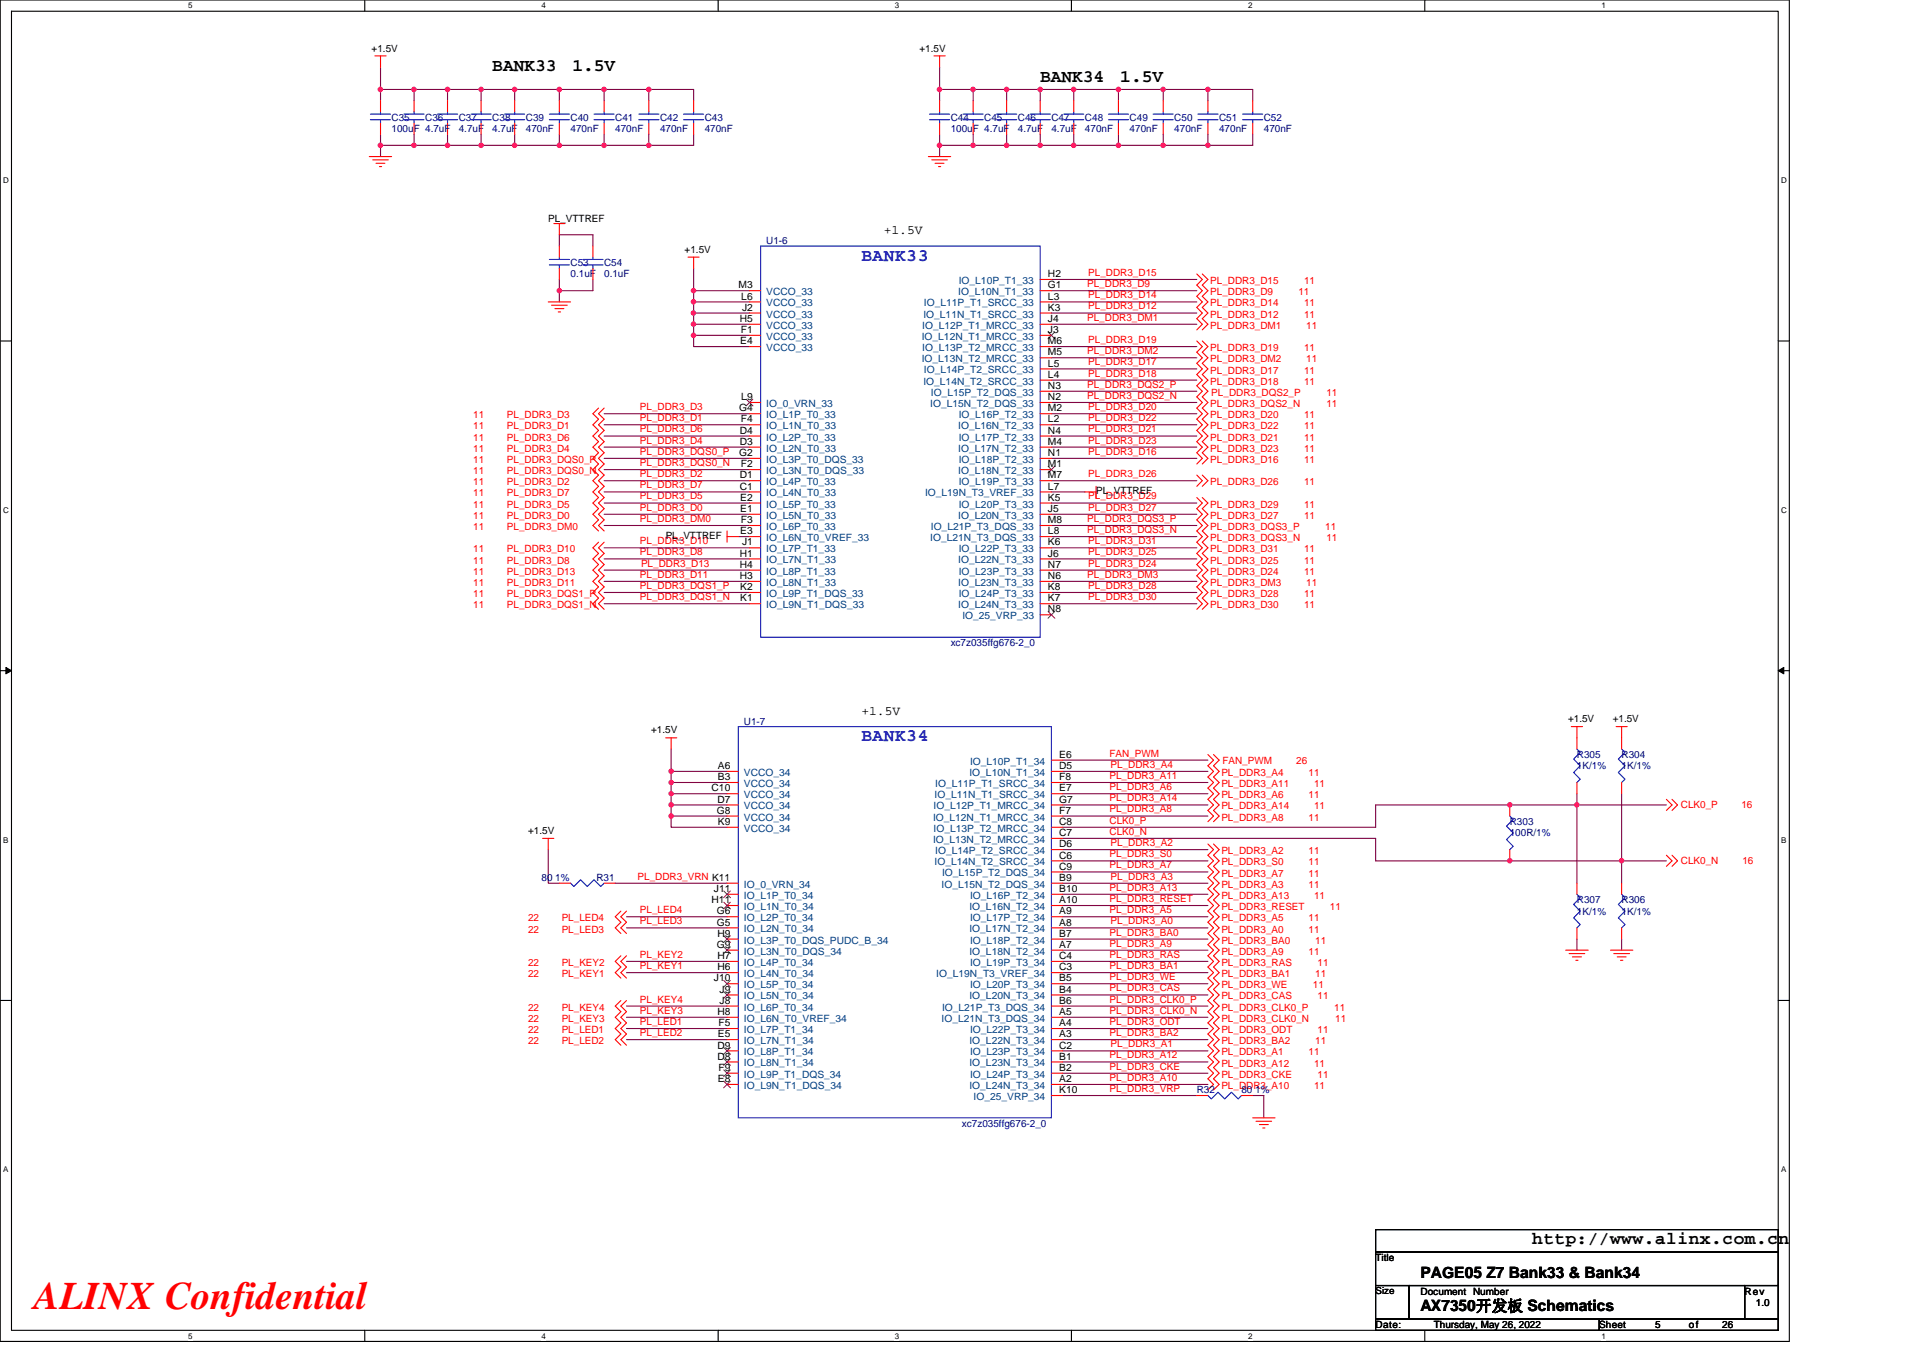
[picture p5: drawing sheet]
<svg xmlns="http://www.w3.org/2000/svg" width="297mm" height="210mm" viewBox="0 0 297 210" stroke-linecap="round" stroke-linejoin="round" font-family="sans-serif">
<defs><g id="words">
<text font-size="6" fill="#f00" x="5.2" y="202.3">ALINX Confidential</text>
<g font-size="2.8">
<text x="76" y="10.9">BANK33</text>
<text x="88.4" y="10.9">1.5V</text>
<text x="160.7" y="12.7">BANK34</text>
<text x="173.1" y="12.7">1.5V</text>
<text x="236.7" y="192.3">http://www.alinx.com.cn</text>
</g>
<g font-size="2.8" fill="#00f">
<text x="133.1" y="40.3">BANK33</text>
<text x="133.1" y="114.6">BANK34</text>
</g>
<g font-size="2.4">
<text x="219.4" y="197.4">PAGE05 Z7 Bank33 &amp; Bank34</text>
<text x="219.4" y="202.6">AX7350开发板 Schematics</text>
</g>
<g font-size="2">
<text x="136.5" y="36.2">+1.5V</text>
<text x="133.1" y="110.4">+1.5V</text>
</g>
<g font-size="1.5">
<text x="57.4" y="8">+1.5V</text>
<text x="142" y="8">+1.5V</text>
<text x="84.7" y="34.2">PL_VTTREF</text>
<text x="105.7" y="39.1">+1.5V</text>
<text x="114.1" y="44.6">M3</text>
<text x="114.5" y="46.3">L6</text>
<text x="161.9" y="46.3">L3</text>
<text x="161.9" y="44.6">G1</text>
<text x="161.9" y="42.8">H2</text>
<text x="114.3" y="49.7">H5</text>
<text x="114.3" y="53.2">E4</text>
<text x="114.4" y="51.5">F1</text>
<text x="114.6" y="48">J2</text>
<text x="161.9" y="48">K3</text>
<text x="161.9" y="49.7">J4</text>
<text x="161.9" y="51.5">J3</text>
<text x="161.9" y="53.2">M6</text>
<text x="161.9" y="56.6">L5</text>
<text x="161.9" y="58.4">L4</text>
<text x="161.9" y="54.9">M5</text>
<text x="114.2" y="63.6">G4</text>
<text x="114.4" y="65.3">F4</text>
<text x="114.5" y="61.8">L9</text>
<text x="161.9" y="65.3">L2</text>
<text x="161.9" y="63.6">M2</text>
<text x="161.9" y="60.1">N3</text>
<text x="161.9" y="61.8">N2</text>
<text x="114.2" y="70.5">G2</text>
<text x="114.3" y="67">D4</text>
<text x="114.3" y="68.7">D3</text>
<text x="161.9" y="68.7">M4</text>
<text x="161.9" y="67">N4</text>
<text x="161.9" y="70.5">N1</text>
<text x="114.3" y="73.9">D1</text>
<text x="114.3" y="75.6">C1</text>
<text x="114.3" y="77.4">E2</text>
<text x="114.4" y="72.2">F2</text>
<text x="161.9" y="72.2">M1</text>
<text x="161.9" y="73.9">M7</text>
<text x="161.9" y="75.6">L7</text>
<text x="161.9" y="77.4">K5</text>
<text x="169.3" y="76.4">PL_VTTREF</text>
<text x="102.8" y="83.3">PL_VTTREF</text>
<text x="114.3" y="79.1">E1</text>
<text x="114.3" y="82.6">E3</text>
<text x="114.4" y="80.8">F3</text>
<text x="161.9" y="79.1">J5</text>
<text x="161.9" y="80.8">M8</text>
<text x="161.9" y="82.6">L8</text>
<text x="114.3" y="86">H1</text>
<text x="114.3" y="87.7">H4</text>
<text x="114.3" y="89.5">H3</text>
<text x="114.6" y="84.3">J1</text>
<text x="161.9" y="86">J6</text>
<text x="161.9" y="89.5">N6</text>
<text x="161.9" y="84.3">K6</text>
<text x="161.9" y="87.7">N7</text>
<text x="114.3" y="91.2">K2</text>
<text x="114.3" y="92.9">K1</text>
<text x="161.9" y="92.9">K7</text>
<text x="161.9" y="94.6">N8</text>
<text x="161.9" y="91.2">K8</text>
<text x="100.6" y="113.3">+1.5V</text>
<text x="242.2" y="111.6">+1.5V</text>
<text x="249.1" y="111.6">+1.5V</text>
<text x="110.9" y="118.8">A6</text>
<text x="163.6" y="118.8">D5</text>
<text x="163.6" y="117.1">E6</text>
<text x="109.9" y="122.3">C10</text>
<text x="110.7" y="125.7">G8</text>
<text x="110.8" y="124">D7</text>
<text x="110.9" y="120.5">B3</text>
<text x="163.6" y="124">G7</text>
<text x="163.6" y="122.3">E7</text>
<text x="163.6" y="120.5">F8</text>
<text x="163.6" y="125.7">F7</text>
<text x="81.6" y="128.9">+1.5V</text>
<text x="110.9" y="127.5">K9</text>
<text x="163.6" y="127.5">C8</text>
<text x="163.6" y="130.9">D6</text>
<text x="163.6" y="129.2">C7</text>
<text x="110.3" y="137.8">J11</text>
<text x="163.6" y="132.7">C6</text>
<text x="163.6" y="136.1">B9</text>
<text x="163.6" y="137.8">B10</text>
<text x="163.6" y="134.4">C9</text>
<text x="109.9" y="139.6">H11</text>
<text x="110.7" y="141.3">G6</text>
<text x="110.7" y="143">G5</text>
<text x="163.6" y="139.6">A10</text>
<text x="163.6" y="143">A8</text>
<text x="163.6" y="141.3">A9</text>
<text x="110.7" y="146.5">G9</text>
<text x="110.8" y="144.7">H9</text>
<text x="110.8" y="148.2">H7</text>
<text x="110.8" y="149.9">H6</text>
<text x="163.6" y="146.5">A7</text>
<text x="163.6" y="149.9">C3</text>
<text x="163.6" y="144.7">B7</text>
<text x="163.6" y="148.2">C4</text>
<text x="110.3" y="151.6">J10</text>
<text x="111.2" y="153.4">J9</text>
<text x="111.2" y="155.1">J8</text>
<text x="163.6" y="153.4">B4</text>
<text x="163.6" y="151.6">B5</text>
<text x="163.6" y="155.1">B6</text>
<text x="110.8" y="156.8">H8</text>
<text x="110.9" y="160.3">E5</text>
<text x="111" y="158.6">F5</text>
<text x="163.6" y="160.3">A3</text>
<text x="163.6" y="156.8">A5</text>
<text x="163.6" y="158.6">A4</text>
<text x="110.8" y="162">D9</text>
<text x="110.8" y="163.7">D8</text>
<text x="110.9" y="167.2">E8</text>
<text x="111" y="165.5">F9</text>
<text x="163.6" y="163.7">B1</text>
<text x="163.6" y="167.2">A2</text>
<text x="163.6" y="162">C2</text>
<text x="163.6" y="165.5">B2</text>
<text x="163.6" y="168.9">K10</text>
<text x="212.5" y="194.9">Title</text>
<text x="212.5" y="200">Size</text>
<text x="219.4" y="200">Document Number</text>
<text x="269.5" y="200">Rev</text>
<text x="271.2" y="201.8">1.0</text>
<text x="212.5" y="205.2">Date:</text>
<text x="221.5" y="205.2">Thursday, May 26, 2022</text>
<text x="247" y="205.2">Sheet</text>
<text x="255.7" y="205.2">5</text>
<text x="260.9" y="205.2">of</text>
<text x="266" y="205.2">26</text>
</g>
<g font-size="1.5" fill="#000080">
<text x="60.5" y="18.7">C35</text>
<text x="60.5" y="20.4">100uF 4.7uF</text>
<text x="65.7" y="18.7">C36</text>
<text x="70.9" y="18.7">C37</text>
<text x="70.9" y="20.4">4.7uF</text>
<text x="76" y="18.7">C38</text>
<text x="76" y="20.4">4.7uF</text>
<text x="81.2" y="18.7">C39</text>
<text x="81.2" y="20.4">470nF</text>
<text x="88.1" y="18.7">C40</text>
<text x="88.1" y="20.4">470nF</text>
<text x="95" y="18.7">C41</text>
<text x="95" y="20.4">470nF</text>
<text x="102" y="18.7">C42</text>
<text x="102" y="20.4">470nF</text>
<text x="108.9" y="18.7">C43</text>
<text x="108.9" y="20.4">470nF</text>
<text x="146.9" y="18.7">C44</text>
<text x="146.9" y="20.4">100uF 4.7uF</text>
<text x="152" y="18.7">C45</text>
<text x="157.2" y="18.7">C46</text>
<text x="157.2" y="20.4">4.7uF</text>
<text x="162.4" y="18.7">C47</text>
<text x="162.4" y="20.4">4.7uF</text>
<text x="167.6" y="18.7">C48</text>
<text x="167.6" y="20.4">470nF</text>
<text x="174.5" y="18.7">C49</text>
<text x="174.5" y="20.4">470nF</text>
<text x="181.4" y="18.7">C50</text>
<text x="181.4" y="20.4">470nF</text>
<text x="188.3" y="18.7">C51</text>
<text x="188.3" y="20.4">470nF</text>
<text x="195.2" y="18.7">C52</text>
<text x="195.2" y="20.4">470nF</text>
<text x="88.1" y="41.1">C53</text>
<text x="93.3" y="41.1">C54</text>
<text x="118.4" y="37.7">U1-6</text>
<text x="88.1" y="42.9">0.1uF</text>
<text x="93.3" y="42.9">0.1uF</text>
<text x="146.9" y="99.9">xc7z035ffg676-2_0</text>
<text x="114.9" y="112">U1-7</text>
<text x="243.6" y="117.1">R305</text>
<text x="243.6" y="118.9">1K/1%</text>
<text x="250.5" y="117.1">R304</text>
<text x="250.5" y="118.9">1K/1%</text>
<text x="233.2" y="127.5">R303</text>
<text x="233.2" y="129.2">100R/1%</text>
<text x="83.6" y="136.1">80 1%</text>
<text x="92.1" y="136.1">R31</text>
<text x="243.6" y="139.6">R307</text>
<text x="243.6" y="141.3">1K/1%</text>
<text x="250.5" y="139.6">R306</text>
<text x="250.5" y="141.3">1K/1%</text>
<text x="184.9" y="169">R32</text>
<text x="191.8" y="169">80 1%</text>
<text x="148.6" y="174.1">xc7z035ffg676-2_0</text>
</g>
<g font-size="1.5" fill="#004080">
<text x="118.4" y="47.3">VCCO_33</text>
<text x="118.4" y="45.6">VCCO_33</text>
<text x="142.7" y="47.3">IO_L11P_T1_SRCC_33</text>
<text x="148" y="45.6">IO_L10N_T1_33</text>
<text x="148.1" y="43.9">IO_L10P_T1_33</text>
<text x="118.4" y="52.5">VCCO_33</text>
<text x="118.4" y="50.8">VCCO_33</text>
<text x="118.4" y="49.1">VCCO_33</text>
<text x="142.4" y="52.5">IO_L12N_T1_MRCC_33</text>
<text x="142.5" y="50.8">IO_L12P_T1_MRCC_33</text>
<text x="142.6" y="49.1">IO_L11N_T1_SRCC_33</text>
<text x="118.4" y="54.3">VCCO_33</text>
<text x="142.4" y="56">IO_L13N_T2_MRCC_33</text>
<text x="142.5" y="54.3">IO_L13P_T2_MRCC_33</text>
<text x="142.6" y="59.4">IO_L14N_T2_SRCC_33</text>
<text x="142.7" y="57.7">IO_L14P_T2_SRCC_33</text>
<text x="118.4" y="62.9">IO_0_VRN_33</text>
<text x="118.4" y="64.6">IO_L1P_T0_33</text>
<text x="143.7" y="62.9">IO_L15N_T2_DQS_33</text>
<text x="143.8" y="61.2">IO_L15P_T2_DQS_33</text>
<text x="148.1" y="64.6">IO_L16P_T2_33</text>
<text x="118.4" y="66.3">IO_L1N_T0_33</text>
<text x="118.4" y="68.1">IO_L2P_T0_33</text>
<text x="118.4" y="69.8">IO_L2N_T0_33</text>
<text x="118.4" y="71.5">IO_L3P_T0_DQS_33</text>
<text x="148" y="66.3">IO_L16N_T2_33</text>
<text x="148" y="69.8">IO_L17N_T2_33</text>
<text x="148.1" y="68.1">IO_L17P_T2_33</text>
<text x="148.1" y="71.5">IO_L18P_T2_33</text>
<text x="118.4" y="73.3">IO_L3N_T0_DQS_33</text>
<text x="118.4" y="75">IO_L4P_T0_33</text>
<text x="118.4" y="76.7">IO_L4N_T0_33</text>
<text x="142.9" y="76.7">IO_L19N_T3_VREF_33</text>
<text x="148" y="73.3">IO_L18N_T2_33</text>
<text x="148.1" y="75">IO_L19P_T3_33</text>
<text x="118.4" y="78.4">IO_L5P_T0_33</text>
<text x="118.4" y="80.2">IO_L5N_T0_33</text>
<text x="118.4" y="81.9">IO_L6P_T0_33</text>
<text x="118.4" y="83.6">IO_L6N_T0_VREF_33</text>
<text x="143.7" y="83.6">IO_L21N_T3_DQS_33</text>
<text x="143.8" y="81.9">IO_L21P_T3_DQS_33</text>
<text x="148" y="80.2">IO_L20N_T3_33</text>
<text x="148.1" y="78.4">IO_L20P_T3_33</text>
<text x="118.4" y="85.3">IO_L7P_T1_33</text>
<text x="118.4" y="87.1">IO_L7N_T1_33</text>
<text x="118.4" y="88.8">IO_L8P_T1_33</text>
<text x="148" y="87.1">IO_L22N_T3_33</text>
<text x="148.1" y="85.3">IO_L22P_T3_33</text>
<text x="148.1" y="88.8">IO_L23P_T3_33</text>
<text x="118.4" y="90.5">IO_L8N_T1_33</text>
<text x="118.4" y="92.2">IO_L9P_T1_DQS_33</text>
<text x="118.4" y="94">IO_L9N_T1_DQS_33</text>
<text x="148" y="90.5">IO_L23N_T3_33</text>
<text x="148" y="94">IO_L24N_T3_33</text>
<text x="148.1" y="92.2">IO_L24P_T3_33</text>
<text x="148.7" y="95.7">IO_25_VRP_33</text>
<text x="114.9" y="119.9">VCCO_34</text>
<text x="149.8" y="119.9">IO_L10N_T1_34</text>
<text x="149.8" y="118.2">IO_L10P_T1_34</text>
<text x="114.9" y="121.6">VCCO_34</text>
<text x="114.9" y="123.3">VCCO_34</text>
<text x="114.9" y="125.1">VCCO_34</text>
<text x="144.2" y="125.1">IO_L12P_T1_MRCC_34</text>
<text x="144.4" y="123.3">IO_L11N_T1_SRCC_34</text>
<text x="144.5" y="121.6">IO_L11P_T1_SRCC_34</text>
<text x="114.9" y="126.8">VCCO_34</text>
<text x="114.9" y="128.5">VCCO_34</text>
<text x="144.1" y="126.8">IO_L12N_T1_MRCC_34</text>
<text x="144.1" y="130.2">IO_L13N_T2_MRCC_34</text>
<text x="144.2" y="128.5">IO_L13P_T2_MRCC_34</text>
<text x="144.5" y="132">IO_L14P_T2_SRCC_34</text>
<text x="114.9" y="137.2">IO_0_VRN_34</text>
<text x="144.4" y="133.7">IO_L14N_T2_SRCC_34</text>
<text x="145.4" y="137.2">IO_L15N_T2_DQS_34</text>
<text x="145.5" y="135.4">IO_L15P_T2_DQS_34</text>
<text x="114.9" y="138.9">IO_L1P_T0_34</text>
<text x="114.9" y="140.6">IO_L1N_T0_34</text>
<text x="114.9" y="142.3">IO_L2P_T0_34</text>
<text x="149.8" y="140.6">IO_L16N_T2_34</text>
<text x="149.8" y="138.9">IO_L16P_T2_34</text>
<text x="149.8" y="142.3">IO_L17P_T2_34</text>
<text x="114.9" y="144.1">IO_L2N_T0_34</text>
<text x="114.9" y="145.8">IO_L3P_T0_DQS_PUDC_B_34</text>
<text x="114.9" y="147.5">IO_L3N_T0_DQS_34</text>
<text x="114.9" y="149.2">IO_L4P_T0_34</text>
<text x="149.8" y="144.1">IO_L17N_T2_34</text>
<text x="149.8" y="147.5">IO_L18N_T2_34</text>
<text x="149.8" y="145.8">IO_L18P_T2_34</text>
<text x="149.8" y="149.2">IO_L19P_T3_34</text>
<text x="114.9" y="151">IO_L4N_T0_34</text>
<text x="114.9" y="152.7">IO_L5P_T0_34</text>
<text x="114.9" y="154.4">IO_L5N_T0_34</text>
<text x="144.6" y="151">IO_L19N_T3_VREF_34</text>
<text x="149.8" y="154.4">IO_L20N_T3_34</text>
<text x="149.8" y="152.7">IO_L20P_T3_34</text>
<text x="114.9" y="156.1">IO_L6P_T0_34</text>
<text x="114.9" y="157.9">IO_L6N_T0_VREF_34</text>
<text x="114.9" y="159.6">IO_L7P_T1_34</text>
<text x="114.9" y="161.3">IO_L7N_T1_34</text>
<text x="145.4" y="157.9">IO_L21N_T3_DQS_34</text>
<text x="145.5" y="156.1">IO_L21P_T3_DQS_34</text>
<text x="149.8" y="161.3">IO_L22N_T3_34</text>
<text x="149.8" y="159.6">IO_L22P_T3_34</text>
<text x="114.9" y="163.1">IO_L8P_T1_34</text>
<text x="114.9" y="164.8">IO_L8N_T1_34</text>
<text x="114.9" y="166.5">IO_L9P_T1_DQS_34</text>
<text x="149.8" y="164.8">IO_L23N_T3_34</text>
<text x="149.8" y="163.1">IO_L23P_T3_34</text>
<text x="149.8" y="166.5">IO_L24P_T3_34</text>
<text x="114.9" y="168.3">IO_L9N_T1_DQS_34</text>
<text x="149.8" y="168.3">IO_L24N_T3_34</text>
<text x="150.4" y="170">IO_25_VRP_34</text>
</g>
<g font-size="1.5" fill="#f00">
<text x="167.9" y="44.4">PL_DDR3_D9</text>
<text x="168.1" y="46.1">PL_DDR3_D14</text>
<text x="168.1" y="47.8">PL_DDR3_D12</text>
<text x="168.1" y="42.6">PL_DDR3_D15</text>
<text x="186.9" y="47.3">PL_DDR3_D14</text>
<text x="186.9" y="45.6">PL_DDR3_D9</text>
<text x="186.9" y="43.9">PL_DDR3_D15</text>
<text x="200.6" y="45.6">11</text>
<text x="201.4" y="47.3">11</text>
<text x="201.4" y="43.9">11</text>
<text x="167.9" y="49.6">PL_DDR3_DM1</text>
<text x="168.1" y="53">PL_DDR3_D19</text>
<text x="186.9" y="50.8">PL_DDR3_DM1</text>
<text x="186.9" y="49.1">PL_DDR3_D12</text>
<text x="201.4" y="49.1">11</text>
<text x="201.8" y="50.8">11</text>
<text x="167.9" y="59.9">PL_DDR3_DQS2_P</text>
<text x="167.9" y="54.7">PL_DDR3_DM2</text>
<text x="168.1" y="58.2">PL_DDR3_D18</text>
<text x="168.1" y="56.5">PL_DDR3_D17</text>
<text x="186.9" y="54.3">PL_DDR3_D19</text>
<text x="186.9" y="59.4">PL_DDR3_D18</text>
<text x="186.9" y="57.7">PL_DDR3_D17</text>
<text x="186.9" y="56">PL_DDR3_DM2</text>
<text x="201.4" y="54.3">11</text>
<text x="201.4" y="59.4">11</text>
<text x="201.4" y="57.7">11</text>
<text x="201.8" y="56">11</text>
<text x="73.1" y="64.6">11</text>
<text x="78.3" y="64.6">PL_DDR3_D3</text>
<text x="98.8" y="65.1">PL_DDR3_D1</text>
<text x="98.8" y="63.4">PL_DDR3_D3</text>
<text x="167.9" y="61.6">PL_DDR3_DQS2_N</text>
<text x="168.1" y="63.4">PL_DDR3_D20</text>
<text x="168.1" y="65.1">PL_DDR3_D22</text>
<text x="186.9" y="62.9">PL_DDR3_DQS2_N</text>
<text x="186.9" y="64.6">PL_DDR3_D20</text>
<text x="187.1" y="61.2">PL_DDR3_DQS2_P</text>
<text x="201.4" y="64.6">11</text>
<text x="204.9" y="62.9">11</text>
<text x="204.9" y="61.2">11</text>
<text x="73.1" y="66.4">11</text>
<text x="73.1" y="71.5">11</text>
<text x="73.1" y="69.8">11</text>
<text x="73.1" y="68.1">11</text>
<text x="78.3" y="66.4">PL_DDR3_D1</text>
<text x="78.3" y="71.5">PL_DDR3_DQS0_P</text>
<text x="78.3" y="69.8">PL_DDR3_D4</text>
<text x="78.3" y="68.1">PL_DDR3_D6</text>
<text x="98.8" y="70.3">PL_DDR3_DQS0_P</text>
<text x="98.8" y="68.5">PL_DDR3_D4</text>
<text x="98.8" y="66.8">PL_DDR3_D6</text>
<text x="168.1" y="68.5">PL_DDR3_D23</text>
<text x="168.1" y="70.3">PL_DDR3_D16</text>
<text x="168.1" y="66.8">PL_DDR3_D21</text>
<text x="186.9" y="69.8">PL_DDR3_D23</text>
<text x="186.9" y="71.5">PL_DDR3_D16</text>
<text x="186.9" y="66.4">PL_DDR3_D22</text>
<text x="186.9" y="68.1">PL_DDR3_D21</text>
<text x="201.4" y="69.8">11</text>
<text x="201.4" y="71.5">11</text>
<text x="201.4" y="66.4">11</text>
<text x="201.4" y="68.1">11</text>
<text x="73.1" y="73.3">11</text>
<text x="73.1" y="75">11</text>
<text x="73.1" y="76.7">11</text>
<text x="78.3" y="73.3">PL_DDR3_DQS0_N</text>
<text x="78.3" y="75">PL_DDR3_D2</text>
<text x="78.3" y="76.7">PL_DDR3_D7</text>
<text x="98.8" y="72">PL_DDR3_DQS0_N</text>
<text x="98.8" y="73.7">PL_DDR3_D2</text>
<text x="98.8" y="77.2">PL_DDR3_D5</text>
<text x="98.8" y="75.5">PL_DDR3_D7</text>
<text x="168.1" y="77.2">PL_DDR3_D29</text>
<text x="168.1" y="73.7">PL_DDR3_D26</text>
<text x="186.9" y="75">PL_DDR3_D26</text>
<text x="201.4" y="75">11</text>
<text x="73.1" y="81.9">11</text>
<text x="73.1" y="78.4">11</text>
<text x="73.1" y="80.2">11</text>
<text x="78.3" y="81.9">PL_DDR3_DM0</text>
<text x="78.3" y="78.4">PL_DDR3_D5</text>
<text x="78.3" y="80.2">PL_DDR3_D0</text>
<text x="98.8" y="80.6">PL_DDR3_DM0</text>
<text x="98.8" y="78.9">PL_DDR3_D0</text>
<text x="167.9" y="80.6">PL_DDR3_DQS3_P</text>
<text x="167.9" y="82.4">PL_DDR3_DQS3_N</text>
<text x="168.1" y="78.9">PL_DDR3_D27</text>
<text x="186.9" y="81.9">PL_DDR3_DQS3_P</text>
<text x="186.9" y="83.6">PL_DDR3_DQS3_N</text>
<text x="186.9" y="80.2">PL_DDR3_D27</text>
<text x="186.9" y="78.4">PL_DDR3_D29</text>
<text x="201.4" y="80.2">11</text>
<text x="201.4" y="78.4">11</text>
<text x="204.7" y="81.9">11</text>
<text x="204.9" y="83.6">11</text>
<text x="73.1" y="88.8">11</text>
<text x="73.1" y="87.1">11</text>
<text x="73.1" y="85.3">11</text>
<text x="78.3" y="88.8">PL_DDR3_D13</text>
<text x="78.3" y="87.1">PL_DDR3_D8</text>
<text x="78.3" y="85.3">PL_DDR3_D10</text>
<text x="98.8" y="89.3">PL_DDR3_D11</text>
<text x="98.8" y="85.8">PL_DDR3_D8</text>
<text x="98.8" y="84.1">PL_DDR3_D10</text>
<text x="99" y="87.5">PL_DDR3_D13</text>
<text x="167.9" y="89.3">PL_DDR3_DM3</text>
<text x="168.1" y="84.1">PL_DDR3_D31</text>
<text x="168.1" y="85.8">PL_DDR3_D25</text>
<text x="168.1" y="87.5">PL_DDR3_D24</text>
<text x="186.9" y="85.3">PL_DDR3_D31</text>
<text x="186.9" y="87.1">PL_DDR3_D25</text>
<text x="186.9" y="88.8">PL_DDR3_D24</text>
<text x="201.4" y="85.3">11</text>
<text x="201.4" y="87.1">11</text>
<text x="201.4" y="88.8">11</text>
<text x="73.1" y="90.5">11</text>
<text x="73.1" y="92.3">11</text>
<text x="73.1" y="94">11</text>
<text x="78.3" y="90.5">PL_DDR3_D11</text>
<text x="78.3" y="92.3">PL_DDR3_DQS1_P</text>
<text x="78.3" y="94">PL_DDR3_DQS1_N</text>
<text x="98.8" y="91">PL_DDR3_DQS1_P</text>
<text x="98.8" y="92.7">PL_DDR3_DQS1_N</text>
<text x="168.1" y="91">PL_DDR3_D28</text>
<text x="168.1" y="92.7">PL_DDR3_D30</text>
<text x="186.9" y="92.3">PL_DDR3_D28</text>
<text x="186.9" y="90.5">PL_DDR3_DM3</text>
<text x="186.9" y="94">PL_DDR3_D30</text>
<text x="201.4" y="92.3">11</text>
<text x="201.4" y="94">11</text>
<text x="201.8" y="90.5">11</text>
<text x="171.4" y="116.9">FAN_PWM</text>
<text x="171.6" y="118.6">PL_DDR3_A4</text>
<text x="188.7" y="119.9">PL_DDR3_A4</text>
<text x="188.8" y="118">FAN_PWM</text>
<text x="200.2" y="118">26</text>
<text x="202.1" y="119.9">11</text>
<text x="171.4" y="120.4">PL_DDR3_A11</text>
<text x="171.4" y="122.1">PL_DDR3_A6</text>
<text x="171.4" y="123.8">PL_DDR3_A14</text>
<text x="171.4" y="125.5">PL_DDR3_A8</text>
<text x="188.7" y="121.6">PL_DDR3_A11</text>
<text x="188.7" y="123.3">PL_DDR3_A6</text>
<text x="188.7" y="125.1">PL_DDR3_A14</text>
<text x="202.1" y="123.3">11</text>
<text x="203" y="121.6">11</text>
<text x="203" y="125.1">11</text>
<text x="259.6" y="124.9">CLK0_P</text>
<text x="269" y="124.9">16</text>
<text x="171.4" y="127.3">CLK0_P</text>
<text x="171.4" y="129">CLK0_N</text>
<text x="171.6" y="130.7">PL_DDR3_A2</text>
<text x="188.7" y="132">PL_DDR3_A2</text>
<text x="188.7" y="126.8">PL_DDR3_A8</text>
<text x="202.1" y="132">11</text>
<text x="202.1" y="126.8">11</text>
<text x="98.5" y="135.9">PL_DDR3_VRN K11</text>
<text x="171.4" y="134.2">PL_DDR3_A7</text>
<text x="171.4" y="137.6">PL_DDR3_A13</text>
<text x="171.4" y="132.5">PL_DDR3_S0</text>
<text x="171.6" y="135.9">PL_DDR3_A3</text>
<text x="188.7" y="135.4">PL_DDR3_A7</text>
<text x="188.7" y="137.2">PL_DDR3_A3</text>
<text x="188.7" y="133.7">PL_DDR3_S0</text>
<text x="202.1" y="135.4">11</text>
<text x="202.1" y="137.2">11</text>
<text x="202.1" y="133.7">11</text>
<text x="259.6" y="133.5">CLK0_N</text>
<text x="269.2" y="133.5">16</text>
<text x="81.6" y="142.3">22</text>
<text x="86.8" y="142.3">PL_LED4</text>
<text x="98.8" y="142.8">PL_LED3</text>
<text x="98.8" y="141.1">PL_LED4</text>
<text x="171.4" y="141.1">PL_DDR3_A5</text>
<text x="171.4" y="139.4">PL_DDR3_RESET</text>
<text x="171.6" y="142.8">PL_DDR3_A0</text>
<text x="188.7" y="138.9">PL_DDR3_A13</text>
<text x="188.7" y="140.6">PL_DDR3_RESET</text>
<text x="188.7" y="142.3">PL_DDR3_A5</text>
<text x="202.1" y="142.3">11</text>
<text x="203" y="138.9">11</text>
<text x="205.4" y="140.6">11</text>
<text x="81.6" y="144.1">22</text>
<text x="81.6" y="149.2">22</text>
<text x="86.8" y="144.1">PL_LED3</text>
<text x="86.8" y="149.2">PL_KEY2</text>
<text x="98.8" y="149.7">PL_KEY1</text>
<text x="98.8" y="148">PL_KEY2</text>
<text x="171.4" y="149.7">PL_DDR3_BA1</text>
<text x="171.4" y="146.3">PL_DDR3_A9</text>
<text x="171.4" y="148">PL_DDR3_RAS</text>
<text x="171.4" y="144.5">PL_DDR3_BA0</text>
<text x="188.7" y="147.5">PL_DDR3_A9</text>
<text x="188.7" y="149.2">PL_DDR3_RAS</text>
<text x="188.7" y="144.1">PL_DDR3_A0</text>
<text x="188.7" y="145.8">PL_DDR3_BA0</text>
<text x="202.1" y="147.5">11</text>
<text x="202.1" y="144.1">11</text>
<text x="203.2" y="145.8">11</text>
<text x="203.5" y="149.2">11</text>
<text x="81.6" y="151">22</text>
<text x="86.8" y="151">PL_KEY1</text>
<text x="98.8" y="154.9">PL_KEY4</text>
<text x="171.4" y="154.9">PL_DDR3_CLK0_P</text>
<text x="171.4" y="151.4">PL_DDR3_WE</text>
<text x="171.4" y="153.2">PL_DDR3_CAS</text>
<text x="188.7" y="151">PL_DDR3_BA1</text>
<text x="188.7" y="152.7">PL_DDR3_WE</text>
<text x="188.7" y="154.4">PL_DDR3_CAS</text>
<text x="202.8" y="152.7">11</text>
<text x="203.2" y="151">11</text>
<text x="203.5" y="154.4">11</text>
<text x="81.6" y="159.6">22</text>
<text x="81.6" y="161.4">22</text>
<text x="81.6" y="156.2">22</text>
<text x="81.6" y="157.9">22</text>
<text x="86.8" y="159.6">PL_LED1</text>
<text x="86.8" y="161.4">PL_LED2</text>
<text x="86.8" y="156.2">PL_KEY4</text>
<text x="86.8" y="157.9">PL_KEY3</text>
<text x="98.8" y="158.4">PL_LED1</text>
<text x="98.8" y="160.1">PL_LED2</text>
<text x="98.8" y="156.6">PL_KEY3</text>
<text x="171.4" y="158.4">PL_DDR3_ODT</text>
<text x="171.4" y="160.1">PL_DDR3_BA2</text>
<text x="171.4" y="156.6">PL_DDR3_CLK0_N</text>
<text x="171.6" y="161.8">PL_DDR3_A1</text>
<text x="188.7" y="156.2">PL_DDR3_CLK0_P</text>
<text x="188.7" y="159.6">PL_DDR3_ODT</text>
<text x="188.7" y="161.4">PL_DDR3_BA2</text>
<text x="188.7" y="157.9">PL_DDR3_CLK0_N</text>
<text x="203.2" y="161.4">11</text>
<text x="203.5" y="159.6">11</text>
<text x="206.1" y="156.2">11</text>
<text x="206.3" y="157.9">11</text>
<text x="171.4" y="163.5">PL_DDR3_A12</text>
<text x="171.4" y="165.3">PL_DDR3_CKE</text>
<text x="171.4" y="167">PL_DDR3_A10</text>
<text x="188.7" y="163.1">PL_DDR3_A1</text>
<text x="188.7" y="164.8">PL_DDR3_A12</text>
<text x="188.7" y="166.5">PL_DDR3_CKE</text>
<text x="202.1" y="163.1">11</text>
<text x="203" y="164.8">11</text>
<text x="203.5" y="166.5">11</text>
<text x="171.4" y="168.7">PL_DDR3_VRP</text>
<text x="188.7" y="168.3">PL_DDR3_A10</text>
<text x="203" y="168.3">11</text>
</g>
<g font-size="1.2">
<text x="29.1" y="1.3">5</text>
<text x="83.6" y="1.3">4</text>
<text x="138.2" y="1.3">3</text>
<text x="192.8" y="1.3">2</text>
<text x="247.4" y="1.3">1</text>
<text x=".5" y="28.3">D</text>
<text x="275.1" y="28.3">D</text>
<text x=".5" y="79.2">C</text>
<text x="275.1" y="79.2">C</text>
<text x=".5" y="130.2">B</text>
<text x="275.1" y="130.2">B</text>
<text x=".5" y="181.1">A</text>
<text x="275.1" y="181.1">A</text>
<text x="29.1" y="206.8">5</text>
<text x="83.6" y="206.8">4</text>
<text x="138.2" y="206.8">3</text>
<text x="192.8" y="206.8">2</text>
<text x="247.4" y="206.8">1</text>
</g>
</g></defs>
<path d="M0 0h276.4v207.3h-276.4zM1.8 1.7h272.9v203.8h-272.9z" fill="none" stroke="#000" stroke-width=".17"/>
<g fill="#fff">
<path d="M29.1 .2h.6v1.4h-.6z"/>
<path d="M29.1 205.7h.6v1.4h-.6z"/>
</g>
<path d="M56.3 0v1.7M56.3 205.5v1.8" fill="none" stroke="#000" stroke-width=".17"/>
<g fill="#fff">
<path d="M83.6 .2h.7v1.4h-.7z"/>
<path d="M83.6 205.7h.7v1.4h-.7z"/>
</g>
<path d="M110.9 0v1.7M110.9 205.5v1.8" fill="none" stroke="#000" stroke-width=".17"/>
<g fill="#fff">
<path d="M138.2 .2h.7v1.4h-.7z"/>
<path d="M138.2 205.7h.7v1.4h-.7z"/>
</g>
<path d="M165.5 0v1.7M165.5 205.5v1.8" fill="none" stroke="#000" stroke-width=".17"/>
<g fill="#fff">
<path d="M192.8 .2h.6v1.4h-.6z"/>
<path d="M192.8 205.7h.6v1.4h-.6z"/>
</g>
<path d="M220.1 0v1.7M220.1 205.5v1.8" fill="none" stroke="#000" stroke-width=".17"/>
<g fill="#fff">
<path d="M247.4 .2h.6v1.4h-.6z"/>
<path d="M247.4 205.7h.6v1.4h-.6z"/>
<path d="M.5 27.2h.8v1.4h-.8z"/>
<path d="M275.1 27.2h.9v1.4h-.9z"/>
<path d="M.5 78.1h.8v1.4h-.8z"/>
<path d="M275.1 78.1h.9v1.4h-.9z"/>
</g>
<path d="M0 52.7h1.8M274.7 52.7h1.7" fill="none" stroke="#000" stroke-width=".17"/>
<g fill="#fff">
<path d="M.5 129.1h.8v1.4h-.8z"/>
<path d="M275.1 129.1h.8v1.4h-.8z"/>
</g>
<path d="M0 103.6h1.8M274.7 103.6h1.7" fill="none" stroke="#000" stroke-width=".17"/>
<path d="M.9 103.1l.9 .5-.9 .5zM274.7 103.6l.8-.5v1z" fill="#000" stroke="#000" stroke-width=".15"/>
<g fill="#fff">
<path d="M.5 180h.8v1.4h-.8z"/>
<path d="M275.1 180h.8v1.4h-.8z"/>
</g>
<path d="M0 154.6h1.8M274.7 154.6h1.7M212.5 190h62.2v3.5h-62.2zM212.5 193.5h62.2v5.1h-62.2zM212.5 198.6h5.2v5.2h-5.2zM217.7 198.6h51.8v5.2h-51.8zM269.5 198.6h5.2v5.2h-5.2zM212.5 203.8h34.5v1.7h-34.5zM247 203.8h27.7v1.7h-27.7z" fill="none" stroke="#000" stroke-width=".17"/>
<g fill="none" stroke="#800040" stroke-width=".17">
<path d="M58.8 13.8h5.2M58.8 13.8v1.8M58.8 10.4v3.4M64 13.8h5.1M64 13.8v1.8M69.1 13.8h5.2M69.1 13.8v1.8M74.3 13.8v1.8M74.3 13.8h5.2M79.5 13.8h6.9M79.5 13.8v1.8M86.4 13.8v1.8"/>
<path d="M86.4 13.8h6.9M93.3 13.8h6.9M93.3 13.8v1.8M100.2 13.8h6.9v1.8M100.2 13.8v1.8M145.1 13.8v1.8M145.1 10.4v3.4M145.1 13.8h5.2M150.3 13.8v1.8M150.3 13.8h5.2M155.5 13.8v1.8M155.5 13.8h5.2"/>
<path d="M160.7 13.8h5.2M160.7 13.8v1.8M165.9 13.8h6.9M165.9 13.8v1.8M172.8 13.8h6.9M172.8 13.8v1.8M179.7 13.8h6.9M179.7 13.8v1.8M186.6 13.8h6.9v1.8M186.6 13.8v1.8M58.8 22.5v1.7M58.8 20.7v1.8"/>
<path d="M58.8 22.5h5.2M64 20.7v1.8M64 22.5h5.1M69.1 22.5h5.2M69.1 20.7v1.8M74.3 22.5h5.2M74.3 20.7v1.8M79.5 22.5h6.9M79.5 20.7v1.8M86.4 20.7v1.8M86.4 22.5h6.9M91.6 38v-1.7h-5.2v1.7"/>
<path d="M93.3 22.5h6.9M93.3 20.7v1.8M100.2 20.7v1.8M107.1 20.7v1.8h-6.9M145.1 22.5h5.2M145.1 22.5v1.7M145.1 20.7v1.8M150.3 22.5h5.2M150.3 20.7v1.8M155.5 20.7v1.8M155.5 22.5h5.2M160.7 20.7v1.8"/>
<path d="M160.7 22.5h5.2M165.9 22.5h6.9M165.9 20.7v1.8M172.8 22.5h6.9M172.8 20.7v1.8M179.7 22.5h6.9M179.7 20.7v1.8M186.6 20.7v1.8M193.5 20.7v1.8h-6.9M86.4 43.2v3.5M91.6 43.2v1.7h-5.2M107.1 46.7v1.7"/>
<path d="M107.1 51.8v1.8h8.7M107.1 50.1v1.7h8.7M107.1 48.4v1.7h8.7M107.1 48.4h8.7M107.1 44.9v1.8h8.7M107.1 41.5v3.4h8.7M162.4 44.9h22.5M162.4 46.7h22.5M162.4 50.1h22.5M162.4 48.4h22.5M162.4 43.2h22.5M162.4 53.6h22.5"/>
<path d="M162.4 58.7h22.5M162.4 57h22.5M162.4 55.3h22.5M93.3 65.6h22.5M93.3 70.8h22.5M93.3 72.6h22.5M93.3 63.9h22.5M93.3 74.3h22.5M93.3 77.7h22.5M93.3 79.5h22.5M93.3 69.1h22.5M93.3 76h22.5"/>
<path d="M93.3 67.4h22.5M162.4 76h5.2M162.4 60.5h22.5M162.4 62.2h22.5M162.4 63.9h22.5M162.4 69.1h22.5M162.4 79.5h22.5M162.4 77.7h22.5M162.4 74.3h22.5M162.4 70.8h22.5M162.4 65.6h22.5M162.4 67.4h22.5"/>
<path d="M93.3 88.1h22.5M93.3 81.2h22.5M93.3 89.8h22.5M93.3 91.5h22.5M93.3 93.3h22.5M93.3 86.4h22.5M93.3 84.6h22.5M114 82.9h1.8M162.4 81.2h22.5M162.4 82.9h22.5M162.4 84.6h22.5M162.4 91.5h22.5"/>
<path d="M162.4 86.4h22.5M162.4 88.1h22.5M162.4 89.8h22.5M162.4 93.3h22.5M103.7 119.2v1.7M103.7 115.7v3.5M103.7 119.2h8.6M164.1 119.2h22.5M164.1 117.5h22.5M84.7 131.3v5.2h1.7M95 136.5h17.3M103.7 124.4v1.7"/>
<path d="M103.7 122.6v1.8M103.7 120.9v1.7M103.7 126.1v1.7h8.6M103.7 126.1h8.6M103.7 124.4h8.6M103.7 122.6h8.6M103.7 120.9h8.6M164.1 134.7h22.5M164.1 129.5h48.4v3.5h38M164.1 138.2h22.5M164.1 120.9h22.5M164.1 131.3h22.5"/>
<path d="M164.1 122.6h22.5M164.1 136.5h22.5M164.1 124.4h22.5M164.1 126.1h22.5M164.1 139.9h22.5M164.1 133h22.5M243.6 124.4h-31.1v3.4h-48.4M243.6 124.4h13.8M243.6 124.4v12.1M243.6 122.6v1.8M250.5 133h6.9M250.5 122.6v10.4"/>
<path d="M250.5 133v3.5M96.8 158.9h15.5M96.8 143.4h15.5M96.8 141.6h15.5M96.8 150.3h15.5M96.8 148.5h15.5M96.8 157.2h15.5M96.8 155.4h15.5M164.1 150.3h22.5M164.1 146.8h22.5M164.1 141.6h22.5M164.1 143.4h22.5"/>
<path d="M164.1 145.1h22.5M164.1 148.5h22.5M164.1 155.4h22.5M164.1 158.9h22.5M164.1 157.2h22.5M164.1 152h22.5M164.1 153.7h22.5M243.6 145.1v1.7M250.5 145.1v1.7M96.8 160.6h15.5M164.1 169.3h20.8M164.1 162.4h22.5"/>
<path d="M164.1 164.1h22.5M164.1 167.6h22.5M164.1 160.6h22.5M164.1 165.8h22.5M193.5 169.3h1.7v3.4"/>
</g>
<g fill="#f0f" stroke="#f0f" stroke-width=".17">
<circle cx="86.4" cy="22.5" r=".34"/>
<circle cx="86.4" cy="13.8" r=".34"/>
<circle cx="58.8" cy="13.8" r=".34"/>
<circle cx="58.8" cy="22.5" r=".34"/>
<circle cx="63.9" cy="22.5" r=".34"/>
<circle cx="93.3" cy="22.5" r=".34"/>
<circle cx="100.2" cy="22.5" r=".34"/>
<circle cx="79.5" cy="13.8" r=".34"/>
<circle cx="74.3" cy="13.8" r=".34"/>
<circle cx="69.1" cy="13.8" r=".34"/>
<circle cx="93.3" cy="13.8" r=".34"/>
<circle cx="100.2" cy="13.8" r=".34"/>
<circle cx="63.9" cy="13.8" r=".34"/>
<circle cx="74.3" cy="22.5" r=".34"/>
<circle cx="69.1" cy="22.5" r=".34"/>
<circle cx="79.5" cy="22.5" r=".34"/>
<circle cx="107.1" cy="51.8" r=".34"/>
<circle cx="107.1" cy="50.1" r=".34"/>
<circle cx="107.1" cy="48.4" r=".34"/>
<circle cx="107.1" cy="46.6" r=".34"/>
<circle cx="107.1" cy="44.9" r=".33"/>
<circle cx="103.7" cy="126.1" r=".34"/>
<circle cx="103.7" cy="124.4" r=".34"/>
<circle cx="103.7" cy="122.6" r=".33"/>
<circle cx="103.7" cy="120.9" r=".34"/>
<circle cx="103.7" cy="119.2" r=".34"/>
<circle cx="150.3" cy="13.8" r=".34"/>
<circle cx="145.1" cy="13.8" r=".34"/>
<circle cx="145.1" cy="22.5" r=".34"/>
<circle cx="186.6" cy="22.5" r=".34"/>
<circle cx="165.8" cy="13.8" r=".34"/>
<circle cx="160.7" cy="13.8" r=".34"/>
<circle cx="155.5" cy="13.8" r=".34"/>
<circle cx="186.6" cy="13.8" r=".34"/>
<circle cx="179.7" cy="13.8" r=".34"/>
<circle cx="172.8" cy="13.8" r=".34"/>
<circle cx="155.5" cy="22.5" r=".34"/>
<circle cx="150.3" cy="22.5" r=".34"/>
<circle cx="165.8" cy="22.5" r=".34"/>
<circle cx="160.7" cy="22.5" r=".34"/>
<circle cx="179.7" cy="22.5" r=".34"/>
<circle cx="172.8" cy="22.5" r=".34"/>
<circle cx="86.4" cy="44.9" r=".33"/>
<circle cx="233.2" cy="124.4" r=".34"/>
<circle cx="243.6" cy="124.4" r=".34"/>
<circle cx="250.5" cy="133" r=".34"/>
<circle cx="233.2" cy="133" r=".34"/>
</g>
<g fill="none" stroke="#f00" stroke-width=".17">
<path d="M57.9 8.6h1.7M58.8 8.6v1.8M58.8 15.6v1.7M58.8 19v1.7M64 15.6v1.7M64 19v1.7M69.1 15.6v1.7M69.1 19v1.7M74.3 15.6v1.7M74.3 19v1.7M79.5 15.6v1.7M79.5 19v1.7"/>
<path d="M86.4 15.6v1.7M86.4 19v1.7M93.3 15.6v1.7M93.3 19v1.7M100.2 15.6v1.7M100.2 19v1.7M107.1 15.6v1.7M107.1 19v1.7M144.3 8.6h1.7M145.1 8.6v1.8M145.1 15.6v1.7M145.1 19v1.7"/>
<path d="M150.3 15.6v1.7M150.3 19v1.7M155.5 15.6v1.7M155.5 19v1.7M160.7 15.6v1.7M160.7 19v1.7M165.9 15.6v1.7M165.9 19v1.7M172.8 15.6v1.7M172.8 19v1.7M179.7 15.6v1.7M179.7 19v1.7"/>
<path d="M186.6 15.6v1.7M186.6 19v1.7M193.5 15.6v1.7M193.5 19v1.7M57 24.2h3.5M57.6 24.7h2.4M58.1 25.2h1.4M58.6 25.7h.3M85.6 34.5h1.7M86.4 34.5v1.8M86.4 38v1.7M91.6 38v1.7"/>
<path d="M106.3 39.7h1.7M107.1 39.7v1.8M143.4 24.2h3.5M143.9 24.7h2.4M144.4 25.2h1.4M145 25.7h.3M84.7 46.7h3.4M85.2 47.2h2.4M85.7 47.7h1.4M86.2 48.2h.4M86.4 41.5v1.7M91.6 41.5v1.7"/>
<path d="M115.8 53.6h1.7M115.8 51.8h1.7M115.8 50.1h1.7M115.8 48.4h1.7M115.8 46.7h1.7M115.8 44.9h1.7M160.7 43.2h1.7M160.7 44.9h1.7M160.7 46.7h1.7M160.7 48.4h1.7M160.7 50.1h1.7M160.7 51.8h1.7"/>
<path d="M160.7 53.6h1.7M160.7 55.3h1.7M160.7 57h1.7M160.7 58.7h1.7M184.9 42.3l.8 .9-.8 .8 .8 .9-.8 .9 .8 .9-.8 .8 .8 .9-.8 .8 .8 .9-.8 .9M184.9 52.7l.8 .9-.8 .8 .8 .9-.8 .8 .8 .9-.8 .9 .8 .8-.8 .9 .8 .9-.8 .8 .8 .9-.8 .9 .8 .8-.8 .9 .8 .8-.8 .9 .8 .9-.8 .8 .8 .9-.8 .9 .8 .8-.8 .9M185.7 42.3l.9 .9-.9 .8 .9 .9-.9 .9 .9 .9-.9 .8 .9 .9-.9 .8 .9 .9-.9 .9M185.7 52.7l.9 .9-.9 .8 .9 .9-.9 .8 .9 .9-.9 .9 .9 .8-.9 .9 .9 .9-.9 .8 .9 .9-.9 .9 .9 .8-.9 .9 .9 .8-.9 .9 .9 .9-.9 .8 .9 .9-.9 .9 .9 .8-.9 .9M92.5 63.1l-.9 .8 .9 .9-.9 .8 .9 .9-.9 .9 .9 .8-.9 .9 .9 .9-.9 .8 .9 .9-.9 .9 .9 .8-.9 .9 .9 .8-.9 .9 .9 .9-.9 .8 .9 .9-.9 .9 .9 .8-.9 .9 .9 .8M93.3 63.1l-.8 .8 .8 .9-.8 .8 .8 .9-.8 .9 .8 .8-.8 .9 .8 .9-.8 .8 .8 .9-.8 .9 .8 .8-.8 .9 .8 .8-.8 .9 .8 .9-.8 .8 .8 .9-.8 .9 .8 .8-.8 .9 .8 .8M115.8 62.2h1.7M115.8 63.9h1.7"/>
<path d="M115.8 65.6h1.7M115.8 67.4h1.7M115.8 69.1h1.7M115.8 70.8h1.7M115.8 72.6h1.7M115.8 74.3h1.7M115.8 76h1.7M115.8 77.7h1.7M115.8 79.5h1.7M160.7 60.5h1.7M160.7 62.2h1.7M160.7 63.9h1.7"/>
<path d="M160.7 65.6h1.7M160.7 67.4h1.7M160.7 69.1h1.7M160.7 70.8h1.7M160.7 72.6h1.7M160.7 74.3h1.7M160.7 76h1.7M160.7 77.7h1.7M160.7 79.5h1.7M167.6 76h1.7M169.3 75.1v1.8M184.9 76.9l.8 .8-.8 .9 .8 .9-.8 .8 .8 .9-.8 .8 .8 .9-.8 .9 .8 .8-.8 .9 .8 .9-.8 .8 .8 .9-.8 .9 .8 .8-.8 .9 .8 .8-.8 .9 .8 .9-.8 .8"/>
<path d="M184.9 73.4l.8 .9-.8 .8M185.7 76.9l.9 .8-.9 .9 .9 .9-.9 .8 .9 .9-.9 .8 .9 .9-.9 .9 .9 .8-.9 .9 .9 .9-.9 .8 .9 .9-.9 .9 .9 .8-.9 .9 .9 .8-.9 .9 .9 .9-.9 .8M185.7 73.4l.9 .9-.9 .8M92.5 83.8l-.9 .8 .9 .9-.9 .9 .9 .8-.9 .9 .9 .9-.9 .8 .9 .9-.9 .8 .9 .9-.9 .9 .9 .8M93.3 83.8l-.8 .8 .8 .9-.8 .9 .8 .8-.8 .9 .8 .9-.8 .8 .8 .9-.8 .8 .8 .9-.8 .9 .8 .8M112.3 82.9h1.7M112.3 82v1.8M115.8 81.2h1.7M115.8 82.9h1.7M115.8 84.6h1.7M115.8 86.4h1.7M115.8 88.1h1.7"/>
<path d="M115.8 89.8h1.7M115.8 91.5h1.7M115.8 93.3h1.7M160.7 81.2h1.7M160.7 82.9h1.7M160.7 84.6h1.7M160.7 86.4h1.7M160.7 88.1h1.7M160.7 89.8h1.7M160.7 91.5h1.7M160.7 93.3h1.7M160.7 95h1.7"/>
<path d="M102.8 114h1.7M103.7 114v1.7M112.3 119.2h1.7M162.4 117.5h1.7M162.4 119.2h1.7M186.6 116.6l.8 .9-.8 .8 .8 .9-.8 .9 .8 .8-.8 .9 .8 .8-.8 .9 .8 .9-.8 .8 .8 .9-.8 .9M187.4 116.6l.9 .9-.9 .8 .9 .9-.9 .9 .9 .8-.9 .9 .9 .8-.9 .9 .9 .9-.9 .8 .9 .9-.9 .9M242.7 112.3h1.8M243.6 112.3v3.4M249.6 112.3h1.8M250.5 112.3v3.4M83.8 129.5h1.8"/>
<path d="M84.7 129.5v1.8M86.4 136.5h1.7M93.3 136.5h1.7M112.3 136.5h1.7M112.3 138.2h1.7M112.3 139.9h1.7M112.3 120.9h1.7M112.3 122.6h1.7M112.3 124.4h1.7M112.3 126.1h1.7M112.3 127.8h1.7M162.4 120.9h1.7"/>
<path d="M162.4 122.6h1.7M162.4 124.4h1.7M162.4 126.1h1.7M162.4 127.8h1.7M162.4 129.5h1.7M162.4 131.3h1.7M162.4 133h1.7M162.4 134.7h1.7M162.4 136.5h1.7M162.4 138.2h1.7M162.4 139.9h1.7M186.6 130.4l.8 .9-.8 .8 .8 .9-.8 .9 .8 .8-.8 .9 .8 .9-.8 .8 .8 .9-.8 .8 .8 .9-.8 .9 .8 .8-.8 .9 .8 .9-.8 .8 .8 .9-.8 .9 .8 .8-.8 .9 .8 .8-.8 .9 .8 .9-.8 .8 .8 .9-.8 .9 .8 .8-.8 .9 .8 .8-.8 .9 .8 .9-.8 .9 .8 .8-.8 .9 .8 .8-.8 .9 .8 .9-.8 .8 .8 .9-.8 .9 .8 .8-.8 .9 .8 .9-.8 .8"/>
<path d="M187.4 130.4l.9 .9-.9 .8 .9 .9-.9 .9 .9 .8-.9 .9 .9 .9-.9 .8 .9 .9-.9 .8 .9 .9-.9 .9 .9 .8-.9 .9 .9 .9-.9 .8 .9 .9-.9 .9 .9 .8-.9 .9 .9 .8-.9 .9 .9 .9-.9 .8 .9 .9-.9 .9 .9 .8-.9 .9 .9 .8-.9 .9 .9 .9-.9 .9 .9 .8-.9 .9 .9 .8-.9 .9 .9 .9-.9 .8 .9 .9-.9 .9 .9 .8-.9 .9 .9 .9-.9 .8M233.2 124.4v1.7M233.2 131.3v1.7M243.6 120.9v1.7M243.6 136.5v1.7M250.5 120.9v1.7M250.5 136.5v1.7M257.4 123.5l.9 .9-.9 .8M257.4 132.1l.9 .9-.9 .9M258.3 123.5l.8 .9-.8 .8M258.3 132.1l.8 .9-.8 .9M95.9 154.6l-.9 .8 .9 .9-.9 .9 .9 .9-.9 .8 .9 .9-.9 .8 .9 .9"/>
<path d="M95.9 140.8l-.9 .8 .9 .9-.9 .9 .9 .8M95.9 147.7l-.9 .8 .9 .9-.9 .9 .9 .8M96.8 154.6l-.9 .8 .9 .9-.9 .9 .9 .9-.9 .8 .9 .9-.9 .8 .9 .9M96.8 140.8l-.9 .8 .9 .9-.9 .9 .9 .8M96.8 147.7l-.9 .8 .9 .9-.9 .9 .9 .8M112.3 141.6h1.7M112.3 143.4h1.7M112.3 145.1h1.7M112.3 146.8h1.7M112.3 148.5h1.7M112.3 150.3h1.7M112.3 152h1.7"/>
<path d="M112.3 153.7h1.7M112.3 155.4h1.7M112.3 157.2h1.7M112.3 158.9h1.7M162.4 141.6h1.7M162.4 143.4h1.7M162.4 145.1h1.7M162.4 146.8h1.7M162.4 148.5h1.7M162.4 150.3h1.7M162.4 152h1.7M162.4 153.7h1.7"/>
<path d="M162.4 155.4h1.7M162.4 157.2h1.7M162.4 158.9h1.7M241.8 146.8h3.5M242.4 147.3h2.4M242.9 147.8h1.4M243.4 148.4h.4M243.6 143.4v1.7M248.8 146.8h3.4M249.3 147.3h2.4M249.8 147.8h1.4M250.3 148.4h.4"/>
<path d="M250.5 143.4v1.7M112.3 160.6h1.7M112.3 162.4h1.7M112.3 164.1h1.7M112.3 165.8h1.7M112.3 167.6h1.7M162.4 160.6h1.7M162.4 162.4h1.7M162.4 164.1h1.7M162.4 165.8h1.7M162.4 167.6h1.7M162.4 169.3h1.7"/>
<path d="M184.9 169.3h1.7M191.8 169.3h1.7M193.5 172.7h3.5M194 173.2h2.4M194.5 173.8h1.4M195 174.3h.4"/>
</g>
<g fill="none" stroke="#00f" stroke-width=".17">
<path d="M57.2 18.5h3.1M57.2 17.6h3.1M58.8 17.3v.3M58.8 18.5v.5M62.4 18.5h3.1M62.4 17.6h3.1M64 17.3v.3M64 18.5v.5M67.6 18.5h3.1M67.6 17.6h3.1M69.1 17.3v.3M69.1 18.5v.5"/>
<path d="M72.8 18.5h3.1M72.8 17.6h3.1M74.3 17.3v.3M74.3 18.5v.5M78 18.5h3M78 17.6h3M79.5 17.3v.3M79.5 18.5v.5M84.9 18.5h3.1M84.9 17.6h3.1M86.4 17.3v.3M86.4 18.5v.5"/>
<path d="M91.8 18.5h3.1M91.8 17.6h3.1M93.3 17.3v.3M93.3 18.5v.5M98.7 18.5h3.1M98.7 17.6h3.1M100.2 17.3v.3M100.2 18.5v.5M105.6 18.5h3.1M105.6 17.6h3.1M107.1 17.3v.3M107.1 18.5v.5"/>
<path d="M143.6 18.5h3.1M143.6 17.6h3.1M145.1 17.3v.3M145.1 18.5v.5M148.8 18.5h3.1M148.8 17.6h3.1M150.3 17.3v.3M150.3 18.5v.5M153.9 18.5h3.2M153.9 17.6h3.2M155.5 17.3v.3M155.5 18.5v.5"/>
<path d="M159.1 18.5h3.1M159.1 17.6h3.1M160.7 17.3v.3M160.7 18.5v.5M164.3 18.5h3.1M164.3 17.6h3.1M165.9 17.3v.3M165.9 18.5v.5M171.2 18.5h3.1M171.2 17.6h3.1M172.8 17.3v.3M172.8 18.5v.5"/>
<path d="M178.1 18.5h3.1M178.1 17.6h3.1M179.7 17.3v.3M179.7 18.5v.5M185 18.5h3.1M185 17.6h3.1M186.6 17.3v.3M186.6 18.5v.5M191.9 18.5h3.1M191.9 17.6h3.1M193.5 17.3v.3M193.5 18.5v.5"/>
<path d="M86.4 39.7v.4M91.6 39.7v.4M117.5 38h43.2v60.5h-43.2zM84.9 40.9h3.1M84.9 40.1h3.1M86.4 40.9v.6M90 40.9h3.2M90 40.1h3.2M91.6 40.9v.6M114 112.3h48.4v60.4h-48.4zM243.6 115.7l.5 .5-1 1.1 1 1-1 1.1 1 1-.5 .5M250.5 115.7l.5 .5-1 1.1 1 1-1 1.1 1 1-.5 .5"/>
<path d="M88.1 136.5l.5 .5 1.1-1.1 1 1.1 1.1-1.1 1 1.1 .5-.5M233.2 126.1l.5 .5-1 1.1 1 1-1 1 1 1.1-.5 .5M243.6 138.2l.5 .5-1 1 1 1.1-1 1 1 1.1-.5 .5M250.5 138.2l.5 .5-1 1 1 1.1-1 1 1 1.1-.5 .5M186.6 169.3l.5 .5 1-1 1.1 1 1-1 1.1 1 .5-.5"/>
</g>
<g fill="none" stroke="#804000" stroke-width=".15">
<path d="M161.9 51.3l1 1M162.9 51.3l-1 1M115.3 61.7l1 1M116.3 61.7l-1.1 1M161.9 72.1l1 1M162.9 72.1l-1 1M161.9 94.5l1 1M162.9 94.5l-1 1M111.8 137.7l1 1M111.8 139.4l1 1M112.8 137.7l-1 1M112.8 139.4l-1 1"/>
<path d="M111.8 144.6l1 1M111.8 146.3l1 1M111.8 151.5l1 1M111.8 153.2l1 1.1M112.8 144.6l-1 1M112.8 146.3l-1 1M112.8 151.5l-1 1M112.8 153.2l-1 1.1M111.8 161.9l1 1M111.8 163.6l1 1M111.8 165.3l1 1M111.8 167l1 1.1"/>
<path d="M112.8 161.9l-1 1M112.8 163.6l-1 1M112.8 165.3l-1 1M112.8 167l-1 1.1"/>
</g>
<use href="#words"/>
</svg>
